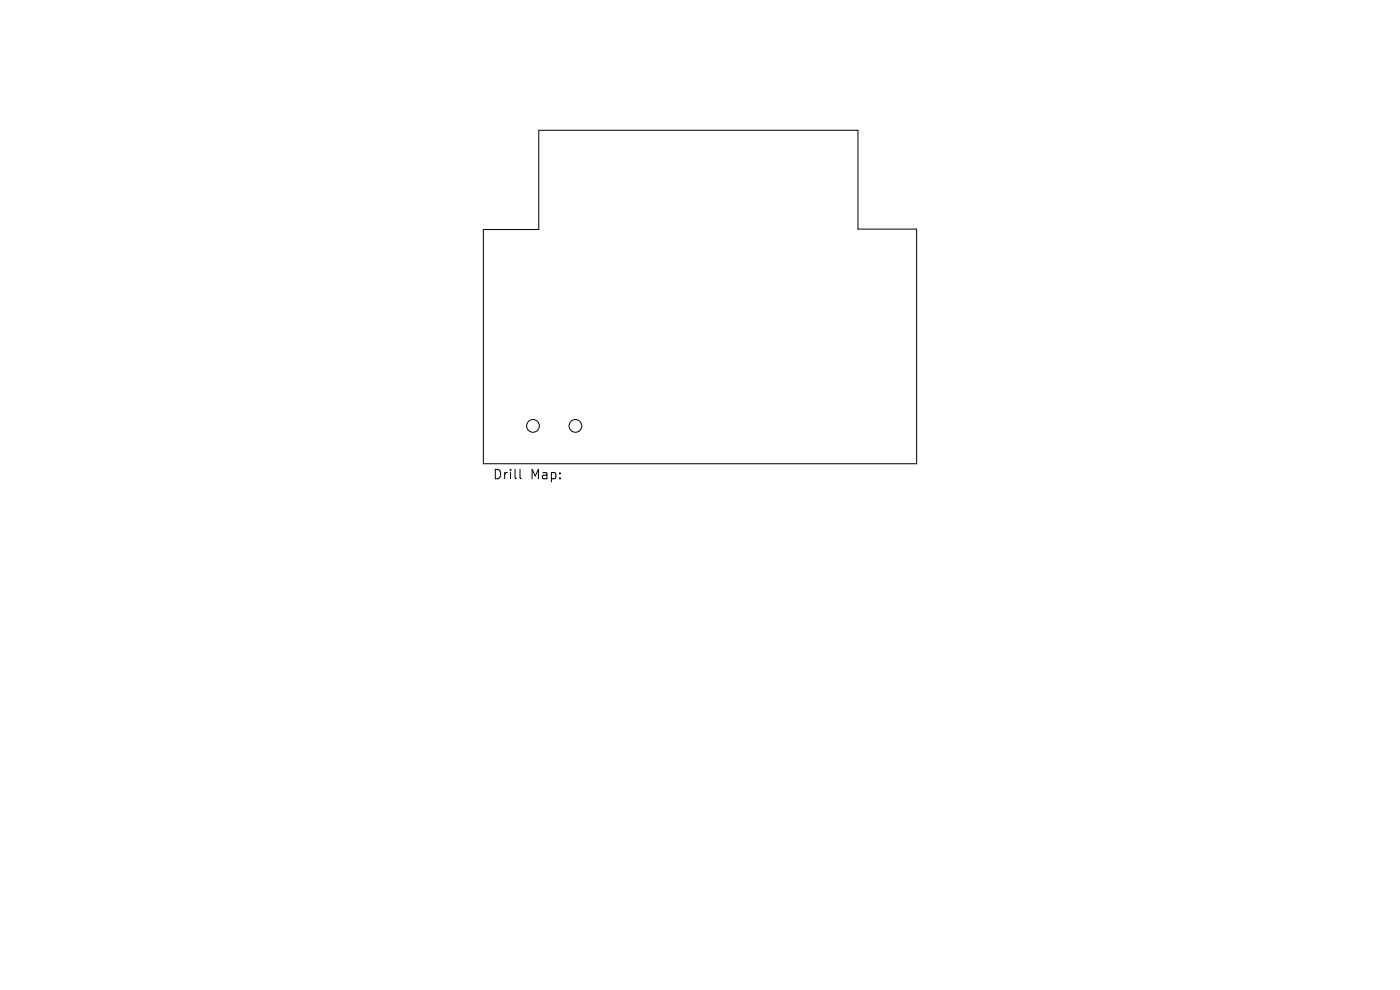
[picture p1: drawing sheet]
<svg xmlns="http://www.w3.org/2000/svg" width="297mm" height="210mm" viewBox="0 0 297 210" stroke-linecap="round" stroke-linejoin="round" font-family="sans-serif">
<defs><g id="words">
<g font-size="2.8">
<text x="104.5" y="101.9">Drill</text>
<text x="112.5" y="101.9">Map:</text>
</g>
</g></defs>
<g fill="none" stroke="#000" stroke-width=".21">
<path d="M114.3 27.6h67.7v21h12.5v49.8h-92v-49.7h11.8zM110.3 99.6v1.7l.3 .3"/>
<circle cx="113.1" cy="90.3" r="1.35"/>
<circle cx="122.1" cy="90.3" r="1.35"/>
</g>
<use href="#words"/>
</svg>
